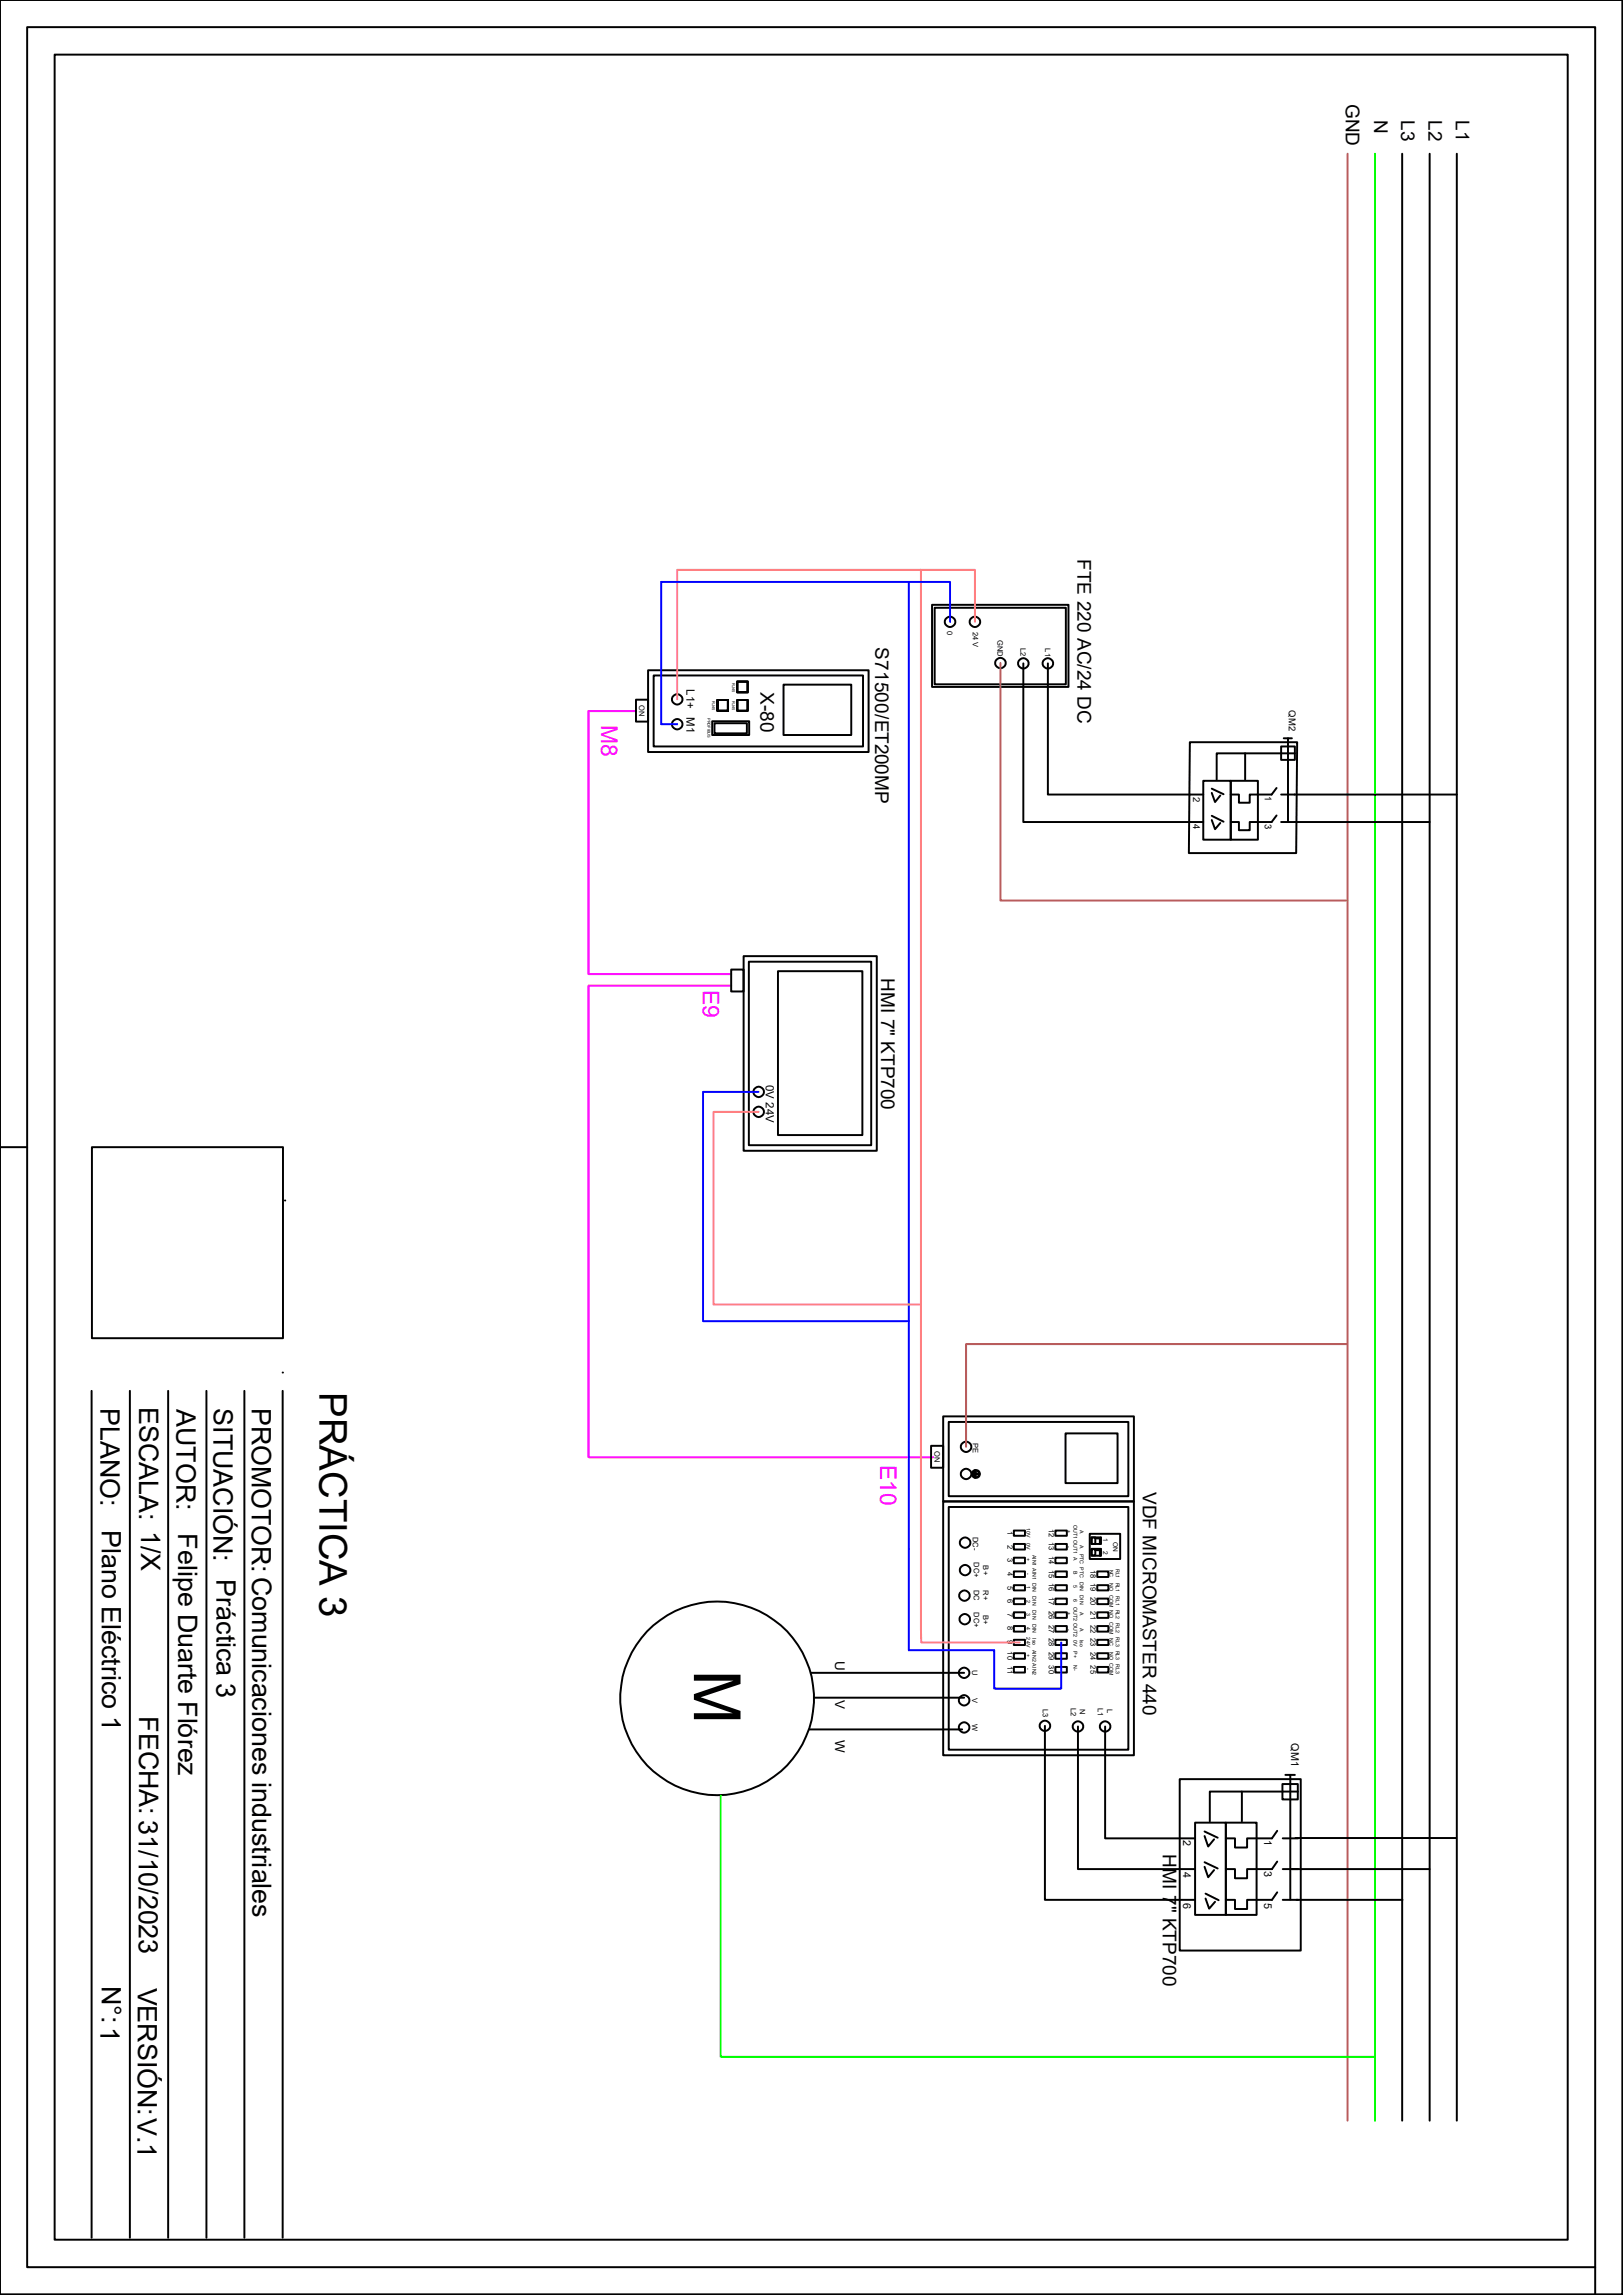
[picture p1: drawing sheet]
<svg xmlns="http://www.w3.org/2000/svg" width="210mm" height="297mm" viewBox="0 0 210 297" stroke-linecap="round" stroke-linejoin="round" font-family="sans-serif">
<defs><g id="words">
<text font-size="8.4" x="89.8" y="216.1" transform="rotate(90 89.8 216.1)">M</text>
<text font-size="5" x="41.4" y="180.2" transform="rotate(90 41.4 180.2)">PRÁCTICA 3</text>
<g font-size="3.5">
<text x="13" y="182.2" transform="rotate(90 13 182.2)">PLANO:</text>
<text x="18" y="182.1" transform="rotate(90 18 182.1)">ESCALA: 1/X</text>
<text x="22.8" y="182.4" transform="rotate(90 22.8 182.4)">AUTOR:</text>
<text x="27.6" y="182.2" transform="rotate(90 27.6 182.2)">SITUACIÓN: Práctica 3</text>
<text x="32.6" y="182.2" transform="rotate(90 32.6 182.2)">PROMOTOR:Comunicaciones industriales</text>
<text x="13.2" y="198" transform="rotate(90 13.2 198)">Plano Eléctrico 1</text>
<text x="23.1" y="198.5" transform="rotate(90 23.1 198.5)">Felipe Duarte Flórez</text>
<text x="18" y="222.1" transform="rotate(90 18 222.1)">FECHA: 31/10/2023</text>
<text x="13.2" y="257" transform="rotate(90 13.2 257)">N°:1</text>
<text x="17.8" y="257.2" transform="rotate(90 17.8 257.2)">VERSIÓN:V.1</text>
</g>
<g font-size="3" fill="#f0f">
<text x="77.8" y="93.8" transform="rotate(90 77.8 93.8)">M8</text>
<text x="90.9" y="128.1" transform="rotate(90 90.9 128.1)">E9</text>
<text x="113.9" y="189.6" transform="rotate(90 113.9 189.6)">E10</text>
</g>
<g font-size="2.5">
<text x="174.2" y="13.5" transform="rotate(90 174.2 13.5)">GND</text>
<text x="177.8" y="15.6" transform="rotate(90 177.8 15.6)">N</text>
<text x="181.3" y="15.6" transform="rotate(90 181.3 15.6)">L3</text>
<text x="184.9" y="15.6" transform="rotate(90 184.9 15.6)">L2</text>
<text x="188.4" y="15.6" transform="rotate(90 188.4 15.6)">L1</text>
<text x="139.4" y="72.4" transform="rotate(90 139.4 72.4)">FTE 220 AC/24 DC</text>
<text x="113.2" y="83.8" transform="rotate(90 113.2 83.8)">S71500/ET200MP</text>
<text x="98.4" y="89.5" transform="rotate(90 98.4 89.5)">X-80</text>
<text x="114" y="126.6" transform="rotate(90 114 126.6)">HMI 7&quot; KTP700</text>
<text x="147.9" y="193.1" transform="rotate(90 147.9 193.1)">VDF MICROMASTER 440</text>
<text x="150.5" y="240" transform="rotate(90 150.5 240)">HMI 7&quot; KTP700</text>
</g>
<g font-size="1.7">
<text x="108.1" y="215" transform="rotate(90 108.1 215)">U</text>
<text x="108.1" y="220" transform="rotate(90 108.1 220)">V</text>
<text x="108.1" y="225.2" transform="rotate(90 108.1 225.2)">W</text>
</g>
<g font-size="1.5">
<text x="88.8" y="89.2" transform="rotate(90 88.8 89.2)">L1+</text>
<text x="88.8" y="92.8" transform="rotate(90 88.8 92.8)">M1</text>
<text x="99.1" y="140.4" transform="rotate(90 99.1 140.4)">0V 24V</text>
</g>
<g font-size="1.4">
<text x="167.1" y="225.6" transform="rotate(90 167.1 225.6)">QM1</text>
<text x="153.1" y="238.2" transform="rotate(90 153.1 238.2)">2</text>
<text x="163.6" y="238.1" transform="rotate(90 163.6 238.1)">1</text>
<text x="153.1" y="242.2" transform="rotate(90 153.1 242.2)">4</text>
<text x="163.6" y="242.2" transform="rotate(90 163.6 242.2)">3</text>
<text x="153.1" y="246.3" transform="rotate(90 153.1 246.3)">6</text>
<text x="163.6" y="246.3" transform="rotate(90 163.6 246.3)">5</text>
</g>
<g font-size="1.2">
<text x="166.8" y="91.9" transform="rotate(90 166.8 91.9)">QM2</text>
<text x="154.4" y="103.1" transform="rotate(90 154.4 103.1)">2</text>
<text x="154.4" y="106.7" transform="rotate(90 154.4 106.7)">4</text>
<text x="163.7" y="103" transform="rotate(90 163.7 103)">1</text>
<text x="163.7" y="106.6" transform="rotate(90 163.7 106.6)">3</text>
</g>
<g font-size="1">
<text x="122.6" y="81.7" transform="rotate(90 122.6 81.7)">0</text>
<text x="125.9" y="81.7" transform="rotate(90 125.9 81.7)">24 V</text>
<text x="129.1" y="82.8" transform="rotate(90 129.1 82.8)">GND</text>
<text x="132" y="83.9" transform="rotate(90 132 83.9)">L2</text>
<text x="135.3" y="83.9" transform="rotate(90 135.3 83.9)">L1</text>
<text x="82.7" y="91.2" transform="rotate(90 82.7 91.2)">ON</text>
<text x="120.9" y="187.8" transform="rotate(90 120.9 187.8)">ON</text>
<text x="125.9" y="186.7" transform="rotate(90 125.9 186.7)">PE</text>
<text x="135.7" y="197.8" transform="rotate(90 135.7 197.8)">12</text>
<text x="125.9" y="198.9" transform="rotate(90 125.9 198.9)">DC-</text>
<text x="126" y="202.2" transform="rotate(90 126 202.2)">DC+</text>
<text x="127.2" y="202.6" transform="rotate(90 127.2 202.6)">B+</text>
<text x="130.4" y="198.2" transform="rotate(90 130.4 198.2)">1</text>
<text x="130.4" y="199.9" transform="rotate(90 130.4 199.9)">2</text>
<text x="130.4" y="201.6" transform="rotate(90 130.4 201.6)">3</text>
<text x="130.4" y="203.4" transform="rotate(90 130.4 203.4)">4</text>
<text x="135.7" y="199.6" transform="rotate(90 135.7 199.6)">13</text>
<text x="135.7" y="201.3" transform="rotate(90 135.7 201.3)">14</text>
<text x="135.7" y="203.1" transform="rotate(90 135.7 203.1)">15</text>
<text x="141.1" y="203.1" transform="rotate(90 141.1 203.1)">18</text>
<text x="126" y="205.7" transform="rotate(90 126 205.7)">DC</text>
<text x="126" y="208.6" transform="rotate(90 126 208.6)">DC+</text>
<text x="127.2" y="205.8" transform="rotate(90 127.2 205.8)">R+</text>
<text x="127.2" y="209" transform="rotate(90 127.2 209)">B+</text>
<text x="130.4" y="205.2" transform="rotate(90 130.4 205.2)">5</text>
<text x="130.4" y="207" transform="rotate(90 130.4 207)">6</text>
<text x="130.4" y="208.7" transform="rotate(90 130.4 208.7)">7</text>
<text x="135.7" y="204.9" transform="rotate(90 135.7 204.9)">16</text>
<text x="135.7" y="206.6" transform="rotate(90 135.7 206.6)">17</text>
<text x="135.7" y="208.5" transform="rotate(90 135.7 208.5)">26</text>
<text x="141.1" y="204.9" transform="rotate(90 141.1 204.9)">19</text>
<text x="141.1" y="206.7" transform="rotate(90 141.1 206.7)">20</text>
<text x="141.1" y="208.5" transform="rotate(90 141.1 208.5)">21</text>
<text x="130.4" y="210.5" transform="rotate(90 130.4 210.5)">8</text>
<text x="130.4" y="212.3" transform="rotate(90 130.4 212.3)">9</text>
<text x="130.4" y="213.7" transform="rotate(90 130.4 213.7)">10</text>
<text x="130.4" y="215.6" transform="rotate(90 130.4 215.6)">11</text>
<text x="135.7" y="210.2" transform="rotate(90 135.7 210.2)">27</text>
<text x="135.7" y="212" transform="rotate(90 135.7 212)">28</text>
<text x="135.7" y="213.8" transform="rotate(90 135.7 213.8)">29</text>
<text x="135.7" y="215.5" transform="rotate(90 135.7 215.5)">30</text>
<text x="141.1" y="210.2" transform="rotate(90 141.1 210.2)">22</text>
<text x="141.1" y="212" transform="rotate(90 141.1 212)">23</text>
<text x="141.1" y="213.8" transform="rotate(90 141.1 213.8)">24</text>
<text x="141.1" y="215.5" transform="rotate(90 141.1 215.5)">25</text>
<text x="125.8" y="216.1" transform="rotate(90 125.8 216.1)">U</text>
<text x="125.8" y="219.7" transform="rotate(90 125.8 219.7)">V</text>
<text x="134.9" y="221.1" transform="rotate(90 134.9 221.1)">L3</text>
<text x="138.6" y="221" transform="rotate(90 138.6 221)">L2</text>
<text x="139.7" y="221.2" transform="rotate(90 139.7 221.2)">N</text>
<text x="142.1" y="221" transform="rotate(90 142.1 221)">L1</text>
<text x="143.3" y="221.2" transform="rotate(90 143.3 221.2)">L</text>
<text x="125.8" y="223.1" transform="rotate(90 125.8 223.1)">W</text>
</g>
<g font-size=".8">
<text x="142.8" y="199.1" transform="rotate(90 142.8 199.1)">1</text>
<text x="142.8" y="200.7" transform="rotate(90 142.8 200.7)">2</text>
<text x="144" y="199.6" transform="rotate(90 144 199.6)">ON</text>
</g>
<g font-size=".7">
<text x="132.8" y="197.7" transform="rotate(90 132.8 197.7)">10V</text>
<text x="138.9" y="197.4" transform="rotate(90 138.9 197.4)">OUT1 OUT1 A</text>
<text x="132.8" y="199.7" transform="rotate(90 132.8 199.7)">0V</text>
<text x="132.8" y="201.7" transform="rotate(90 132.8 201.7)">+</text>
<text x="132.8" y="203.6" transform="rotate(90 132.8 203.6)">-</text>
<text x="133.6" y="201.2" transform="rotate(90 133.6 201.2)">AIN1 AIN1 DIN</text>
<text x="138.1" y="198" transform="rotate(90 138.1 198)">+</text>
<text x="138.1" y="200.1" transform="rotate(90 138.1 200.1)">-</text>
<text x="138.9" y="203.3" transform="rotate(90 138.9 203.3)">B</text>
<text x="139.8" y="198" transform="rotate(90 139.8 198)">A</text>
<text x="139.8" y="200" transform="rotate(90 139.8 200)">A</text>
<text x="139.8" y="201.1" transform="rotate(90 139.8 201.1)">PTC PTC</text>
<text x="143.6" y="203.1" transform="rotate(90 143.6 203.1)">NC</text>
<text x="144.4" y="203" transform="rotate(90 144.4 203)">RL1</text>
<text x="132.8" y="205.2" transform="rotate(90 132.8 205.2)">1</text>
<text x="132.8" y="207" transform="rotate(90 132.8 207)">2</text>
<text x="132.8" y="208.8" transform="rotate(90 132.8 208.8)">3</text>
<text x="133.6" y="206.6" transform="rotate(90 133.6 206.6)">DIN</text>
<text x="133.6" y="208.4" transform="rotate(90 133.6 208.4)">DIN</text>
<text x="138.1" y="208.6" transform="rotate(90 138.1 208.6)">+</text>
<text x="138.9" y="205.1" transform="rotate(90 138.9 205.1)">5</text>
<text x="138.9" y="206.9" transform="rotate(90 138.9 206.9)">6</text>
<text x="138.9" y="207.9" transform="rotate(90 138.9 207.9)">OUT2 OUT2</text>
<text x="139.8" y="204.7" transform="rotate(90 139.8 204.7)">DIN</text>
<text x="139.8" y="206.5" transform="rotate(90 139.8 206.5)">DIN</text>
<text x="139.8" y="208.6" transform="rotate(90 139.8 208.6)">A</text>
<text x="143.6" y="204.9" transform="rotate(90 143.6 204.9)">NO COM NO</text>
<text x="143.6" y="209.9" transform="rotate(90 143.6 209.9)">COM NC</text>
<text x="144.4" y="204.8" transform="rotate(90 144.4 204.8)">RL1</text>
<text x="144.4" y="206.6" transform="rotate(90 144.4 206.6)">RL1</text>
<text x="144.4" y="208.3" transform="rotate(90 144.4 208.3)">RL2</text>
<text x="132.8" y="210.5" transform="rotate(90 132.8 210.5)">4</text>
<text x="132.8" y="211.9" transform="rotate(90 132.8 211.9)">24V</text>
<text x="132.8" y="214.1" transform="rotate(90 132.8 214.1)">+</text>
<text x="132.8" y="215.9" transform="rotate(90 132.8 215.9)">-</text>
<text x="133.6" y="210.2" transform="rotate(90 133.6 210.2)">DIN</text>
<text x="133.6" y="212" transform="rotate(90 133.6 212)">Iso</text>
<text x="133.6" y="213.5" transform="rotate(90 133.6 213.5)">AIN2 AIN2</text>
<text x="138.1" y="210.8" transform="rotate(90 138.1 210.8)">-</text>
<text x="138.9" y="212.2" transform="rotate(90 138.9 212.2)">0V</text>
<text x="138.9" y="213.7" transform="rotate(90 138.9 213.7)">P+</text>
<text x="138.9" y="215.5" transform="rotate(90 138.9 215.5)">N-</text>
<text x="139.8" y="210.7" transform="rotate(90 139.8 210.7)">A</text>
<text x="139.8" y="212.2" transform="rotate(90 139.8 212.2)">Iso</text>
<text x="143.6" y="213.8" transform="rotate(90 143.6 213.8)">NO COM</text>
<text x="144.4" y="210.1" transform="rotate(90 144.4 210.1)">RL2</text>
<text x="144.4" y="211.8" transform="rotate(90 144.4 211.8)">RL3</text>
<text x="144.4" y="213.6" transform="rotate(90 144.4 213.6)">RL3</text>
<text x="144.4" y="215.4" transform="rotate(90 144.4 215.4)">RL3</text>
</g>
<g font-size=".5">
<text x="94.7" y="88.3" transform="rotate(90 94.7 88.3)">RJ45</text>
<text x="91.6" y="92.9" transform="rotate(90 91.6 92.9)">PROFIBUS</text>
<text x="92.2" y="90.8" transform="rotate(90 92.2 90.8)">RJ45</text>
<text x="94.7" y="90.8" transform="rotate(90 94.7 90.8)">RJ45</text>
</g>
</g></defs>
<path d="M82.3 92h-6.1v34.1h18.4M94.6 127.6h-18.4v61h44.5" fill="none" stroke="#f0f" stroke-width=".25"/>
<g fill="none" stroke="#000" stroke-width=".25">
<path d="M0 0h209.9v296.9h-209.9zM3.5 3.5h202.9v289.9h-202.9zM7.1 7.1h195.8v282.8h-195.8zM181.4 19.9v254.5M185 19.9v254.5M188.5 19.9v254.5M120.6 78.3h17.7v10.6h-17.7zM120.9 78.7h17v9.9h-17zM82.3 90.6h1.6v2.8h-1.6zM83.9 86.7h28.5v10.6h-28.5zM84.6 87.4h27.1v9.2h-27.1zM92.2 93.3h4.7v1.8h-4.7z"/>
<path d="M92.5 93.6h4.1v1.3h-4.1zM92.8 90.6h1.4v1.4h-1.4v-1.4h1.4v1.4h-1.4v-1.4h1.4v1.4h-1.4zM95.4 88.2h1.4v1.4h-1.4zM95.4 90.6h1.4v1.4h-1.4zM95.4 88.2h1.3v1.4h-1.3zM95.4 90.6h1.3v1.4h-1.3zM101.4 88.6h8.8v6.5h-8.8zM132.4 85.9v20.5h23.3M135.6 85.9v16.9h20.1M154 96.1h13.9l-.2 14.3h-13.9zM161.1 97.5v3.4M165.8 96.6h1.8v1.7h-1.8z"/>
<path d="M166.1 95.5h.6v10.9M166.7 95.5h.5M167.6 97.5h-10.2v3.4M155.7 101h3.6v7.7h-3.6zM156.8 102.6l.4 1.2 .7-.8M156.8 106.1l.4 1.2 .7-.8M156.8 102.1l1.5 .7M156.8 105.6l1.5 .7M159.3 101h3.5v7.7h-3.5zM165.2 102l-.7 .8h-2.8v1.1h-1.4v-1.1h-1M165.2 105.5l-.7 .9h-2.8v1h-1.4v-1h-1M185 106.4h-19.2"/>
<path d="M188.5 102.8h-22.7M94.6 125.5h1.6v2.8h-1.6zM96.2 123.7h17.3v25.2h-17.3zM96.9 124.5h15.8v23.7h-15.8zM100.7 125.7h10.9v21.2h-10.9zM0 148.5h3.5M11.9 148.5h24.7v24.7h-24.7zM36.9 155.4h.1M36.6 177.6h.1M11.9 180v109.6M16.8 180v109.6M21.8 180v109.6"/>
<path d="M26.7 180v109.6M31.6 180v109.6M36.6 180v109.6M120.5 187.1h1.5v2.8h-1.5zM122 183.3h24.7v11h-24.7zM122 194.3h24.7v32.9h-24.7zM122.8 184h23.2v9.6h-23.2zM122.8 195h23.2v31.4h-23.2zM131.2 198.1h1.4v.7h-1.4zM131.2 199.8h1.4v.7h-1.4zM136.6 198.1h1.4v.7h-1.4zM136.6 199.8h1.4v.7h-1.4z"/>
<path d="M137.9 185.5h6.7v6.4h-6.7zM141 198.5h3.9v3.3h-3.9zM141.2 199h1.3v.8h-1.3zM141.2 199.1h.1M141.3 199h.4v.8h-.4zM141.7 199.1h.6v.7M142.5 199v.8zM104.9 216.5h19.9M105.4 219.7h19.4M131.2 201.6h1.4v.7h-1.4zM131.2 203.4h1.4v.7h-1.4zM131.2 205.1h1.4v.7h-1.4z"/>
<path d="M131.2 206.9h1.4v.7h-1.4zM131.2 208.7h1.4v.7h-1.4zM131.2 210.4h1.4v.8h-1.4zM131.2 212.2h1.4v.7h-1.4zM131.2 214h1.4v.7h-1.4zM131.2 215.7h1.4v.8h-1.4zM136.6 201.6h1.4v.7h-1.4zM136.6 203.4h1.4v.7h-1.4zM136.6 205.1h1.4v.7h-1.4zM136.6 206.9h1.4v.7h-1.4zM136.6 208.7h1.4v.7h-1.4zM136.6 210.4h1.4v.8h-1.4z"/>
<path d="M136.6 212.2h1.4v.7h-1.4zM136.6 214h1.4v.7h-1.4zM136.6 215.7h1.4v.8h-1.4zM141.2 200.4h1.3v.9h-1.3zM141.2 200.6h.1M141.3 200.5h.4v.8h-.4zM141.7 200.6h.6v.7M142 203.4h1.4v.7h-1.4zM142 205.1h1.4v.7h-1.4zM142 206.9h1.4v.7h-1.4zM142 208.7h1.4v.7h-1.4zM142 210.4h1.4v.8h-1.4z"/>
<path d="M142 212.2h1.4v.7h-1.4zM142 214h1.4v.7h-1.4zM142 215.7h1.4v.8h-1.4zM142.5 200.4v.9zM104.7 223.8h19.8M135.2 223.4v22.5h19.4M139.5 223.4v18.5h15.1M143 223.4v14.5h11.6M152.7 230.3h15.6v22.1h-15.6zM154.6 235.9h4v11.9h-4zM155.9 237.6l.4 1.4 .8-1M155.9 237l1.7 .8"/>
<path d="M158.6 235.9h4v11.9h-4zM160.7 231.9v3.8M165.3 236.9l-.7 1h-3.2v1.2h-1.6v-1.2h-1.2M165.9 230.9h2v2h-2zM166 237.9h2M166.3 229.7h.7v16.1M167 229.7h.6M167.6 237.9h20.8M167.9 231.9h-11.4v3.8M155.9 241.6l.4 1.4 .8-1M155.9 241l1.7 .8M156 245.7l.5 1.3 .7-.9"/>
<path d="M156 245.1l1.7 .8M165.3 240.9l-.7 1h-3.2v1.2h-1.6v-1.2h-1.2M165.3 244.9l-.7 1h-3.2v1.2h-1.6v-1.2h-1.2M181.5 245.9h-15.5M185 241.9h-19M206.4 293.4v3.5"/>
<circle cx="87.6" cy="90.5" r=".68"/>
<circle cx="87.6" cy="93.7" r=".68"/>
<circle cx="122.9" cy="80.5" r=".68"/>
<circle cx="126.2" cy="80.5" r=".68"/>
<circle cx="129.5" cy="85.8" r=".68"/>
<circle cx="132.4" cy="85.8" r=".68"/>
<circle cx="135.6" cy="85.8" r=".68"/>
<circle cx="98.2" cy="141.3" r=".68"/>
<circle cx="98.2" cy="143.9" r=".68"/>
<circle cx="124.9" cy="199.6" r=".68"/>
<circle cx="125" cy="187.2" r=".68"/>
<circle cx="125" cy="190.8" r=".68"/>
<circle cx="92.8" cy="219.8" r="12.5"/>
<circle cx="124.8" cy="216.5" r=".68"/>
<circle cx="124.8" cy="206.5" r=".68"/>
<circle cx="124.8" cy="209.5" r=".68"/>
<circle cx="124.9" cy="203.2" r=".68"/>
<circle cx="124.8" cy="220" r=".68"/>
<circle cx="124.8" cy="223.6" r=".68"/>
<circle cx="135.2" cy="223.3" r=".68"/>
<circle cx="139.5" cy="223.4" r=".68"/>
<circle cx="143" cy="223.4" r=".68"/>
</g>
<path d="M177.9 19.9v254.5M93.3 232.4v33.8h84.6" fill="none" stroke="#0f0" stroke-width=".25"/>
<g fill="none" stroke="#000" stroke-width=".34">
<path d="M125.9 190.8h.8M125.9 190.5v.5M126.1 190.4v.7M126.2 190.3v.9"/>
<circle cx="126.3" cy="190.7" r=".47"/>
</g>
<path d="M174.4 19.9v254.5M129.5 85.8v30.7h44.9M174.4 173.9h-49.4v13.3" fill="none" stroke="#b85c5c" stroke-width=".25"/>
<path d="M119.2 73.7h-31.6v16.8M126.2 80.5v-6.8h-7v138.9h12.8M98.2 143.9h-5.9v24.9h26.9" fill="none" stroke="#ff7f7f" stroke-width=".25"/>
<path d="M117.6 75.3h-32v18.4h2M122.9 80.5v-5.2h-5.3v138.3h11.1v4.9h8.6v-5.9M98.2 141.3h-7.2v29.7h26.6" fill="none" stroke="#00f" stroke-width=".25"/>
<use href="#words"/>
</svg>
